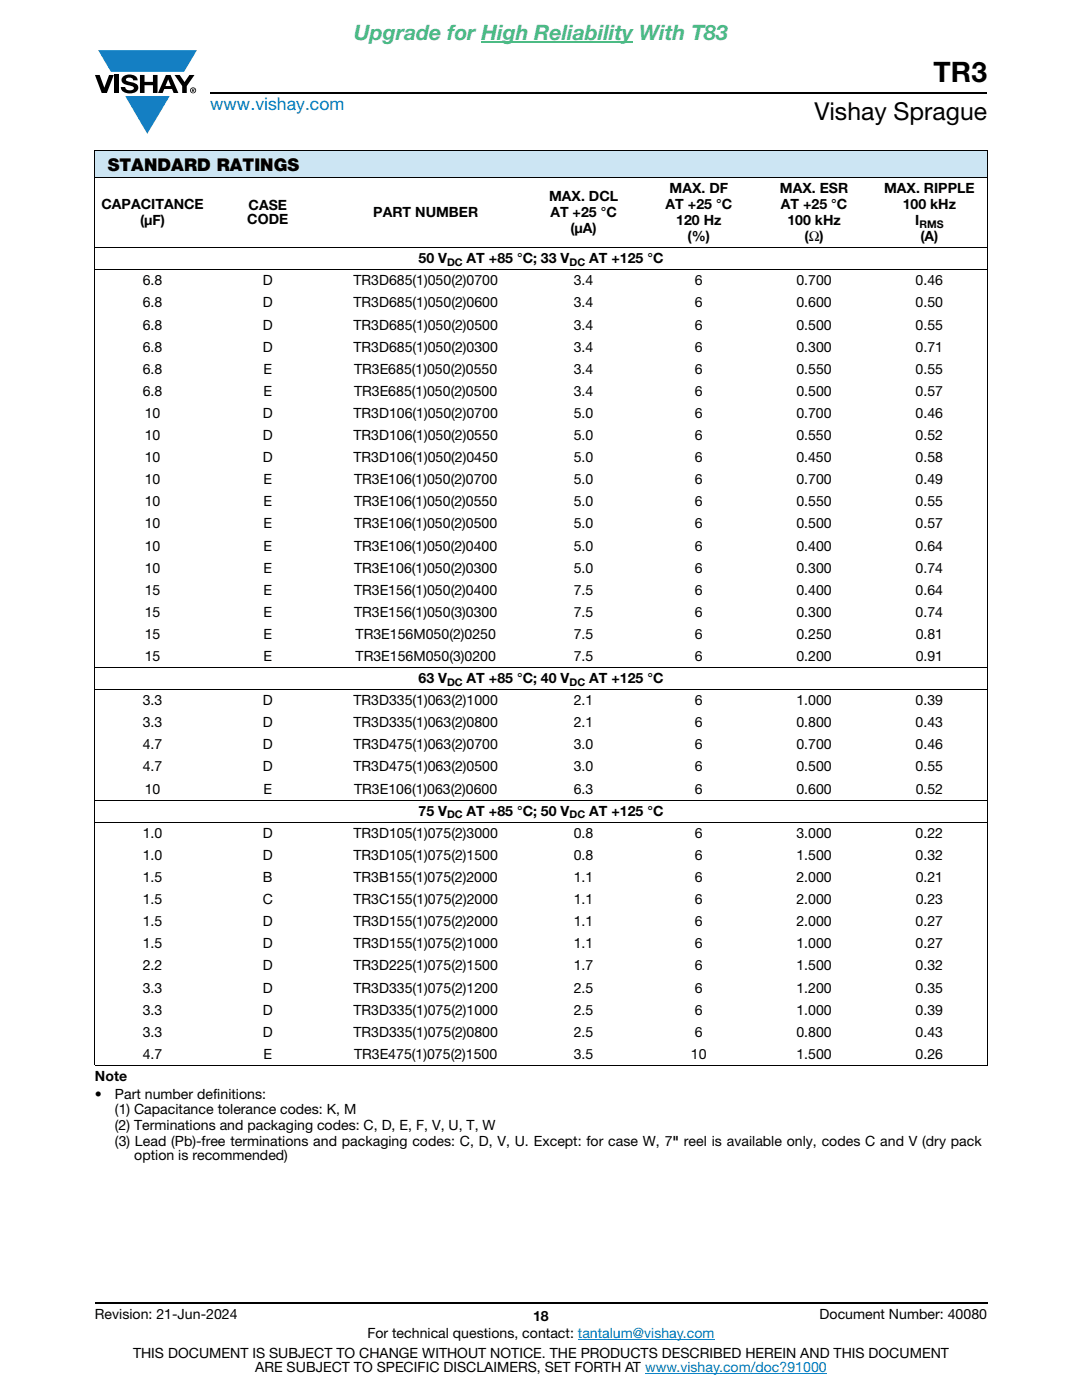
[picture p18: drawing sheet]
<svg xmlns="http://www.w3.org/2000/svg" width="216mm" height="279mm" viewBox="0 0 216 279" stroke-linecap="round" stroke-linejoin="round" font-family="sans-serif">
<defs><g id="words">
<text font-size="5.6" x="186.3" y="16.4">TR3</text>
<text font-size="4.9" x="162.5" y="24">Vishay Sprague</text>
<text font-size="4.2" fill="#4cbb84" x="70.7" y="8">Upgrade for High Reliability With T83</text>
<text font-size="3.5" fill="#007ec4" x="42" y="21.9">www.vishay.com</text>
<text font-size="3.5" x="21.5" y="34.1">STANDARD RATINGS</text>
<g font-size="2.8">
<text x="20.2" y="41.8">CAPACITANCE</text>
<text x="49.6" y="42">CASE</text>
<text x="109.6" y="40.2">MAX. DCL</text>
<text x="132.8" y="41.8">AT +25 °C</text>
<text x="133.6" y="38.6">MAX. DF</text>
<text x="155.6" y="38.6">MAX. ESR</text>
<text x="155.8" y="41.8">AT +25 °C</text>
<text x="176.4" y="38.6">MAX. RIPPLE</text>
<text x="180.1" y="41.8">100 kHz</text>
<text x="27.9" y="45">(μF)</text>
<text x="49.3" y="44.8">CODE</text>
<text x="74.5" y="43.4">PART NUMBER</text>
<text x="109.8" y="43.4">AT +25 °C</text>
<text x="113.8" y="46.5">(μA)</text>
<text x="134.9" y="45">120 Hz</text>
<text x="157.1" y="45">100 kHz</text>
<text x="182.6" y="45">I</text>
<text x="83.5" y="52.6">50 V</text>
<text x="93.1" y="52.6">AT +85 °C; 33 V</text>
<text x="117.6" y="52.6">AT +125 °C</text>
<text x="137.2" y="48.1">(%)</text>
<text x="160.5" y="48.1">(Ω)</text>
<text x="183.6" y="48.1">(A)</text>
<text x="28.5" y="57">6.8</text>
<text x="52.5" y="57">D</text>
<text x="70.5" y="57">TR3D685(1)050(2)0700</text>
<text x="114.5" y="57">3.4</text>
<text x="138.7" y="57">6</text>
<text x="158.9" y="57">0.700</text>
<text x="182.7" y="57">0.46</text>
<text x="28.5" y="61.4">6.8</text>
<text x="28.5" y="65.8">6.8</text>
<text x="52.5" y="61.4">D</text>
<text x="52.5" y="65.8">D</text>
<text x="70.5" y="61.4">TR3D685(1)050(2)0600</text>
<text x="70.5" y="65.8">TR3D685(1)050(2)0500</text>
<text x="114.5" y="61.4">3.4</text>
<text x="114.5" y="65.8">3.4</text>
<text x="138.7" y="61.4">6</text>
<text x="138.7" y="65.8">6</text>
<text x="158.9" y="61.4">0.600</text>
<text x="158.9" y="65.8">0.500</text>
<text x="182.7" y="61.4">0.50</text>
<text x="182.7" y="65.8">0.55</text>
<text x="28.5" y="70.2">6.8</text>
<text x="52.5" y="70.2">D</text>
<text x="70.5" y="70.2">TR3D685(1)050(2)0300</text>
<text x="114.5" y="70.2">3.4</text>
<text x="138.7" y="70.2">6</text>
<text x="158.9" y="70.2">0.300</text>
<text x="182.7" y="70.2">0.71</text>
<text x="28.5" y="74.6">6.8</text>
<text x="52.6" y="74.6">E</text>
<text x="70.7" y="74.6">TR3E685(1)050(2)0550</text>
<text x="114.5" y="74.6">3.4</text>
<text x="138.7" y="74.6">6</text>
<text x="158.9" y="74.6">0.550</text>
<text x="182.7" y="74.6">0.55</text>
<text x="28.5" y="79">6.8</text>
<text x="28.9" y="83.4">10</text>
<text x="52.4" y="83.4">D</text>
<text x="52.6" y="79">E</text>
<text x="70.5" y="83.4">TR3D106(1)050(2)0700</text>
<text x="70.7" y="79">TR3E685(1)050(2)0500</text>
<text x="114.5" y="83.4">5.0</text>
<text x="114.5" y="79">3.4</text>
<text x="138.7" y="83.4">6</text>
<text x="138.7" y="79">6</text>
<text x="158.9" y="83.4">0.700</text>
<text x="158.9" y="79">0.500</text>
<text x="182.7" y="83.4">0.46</text>
<text x="182.7" y="79">0.57</text>
<text x="28.9" y="87.8">10</text>
<text x="52.4" y="87.8">D</text>
<text x="70.5" y="87.8">TR3D106(1)050(2)0550</text>
<text x="114.5" y="87.8">5.0</text>
<text x="138.7" y="87.8">6</text>
<text x="158.9" y="87.8">0.550</text>
<text x="182.7" y="87.8">0.52</text>
<text x="28.9" y="92.2">10</text>
<text x="52.4" y="92.2">D</text>
<text x="70.5" y="92.2">TR3D106(1)050(2)0450</text>
<text x="114.5" y="92.2">5.0</text>
<text x="138.7" y="92.2">6</text>
<text x="158.9" y="92.2">0.450</text>
<text x="182.7" y="92.2">0.58</text>
<text x="28.9" y="96.6">10</text>
<text x="28.9" y="101">10</text>
<text x="52.6" y="96.6">E</text>
<text x="52.6" y="101">E</text>
<text x="70.7" y="96.6">TR3E106(1)050(2)0700</text>
<text x="70.7" y="101">TR3E106(1)050(2)0550</text>
<text x="114.5" y="96.6">5.0</text>
<text x="114.5" y="101">5.0</text>
<text x="138.7" y="96.6">6</text>
<text x="138.7" y="101">6</text>
<text x="158.9" y="96.6">0.700</text>
<text x="158.9" y="101">0.550</text>
<text x="182.7" y="96.6">0.49</text>
<text x="182.7" y="101">0.55</text>
<text x="28.9" y="105.5">10</text>
<text x="52.6" y="105.5">E</text>
<text x="70.7" y="105.5">TR3E106(1)050(2)0500</text>
<text x="114.5" y="105.5">5.0</text>
<text x="138.7" y="105.5">6</text>
<text x="158.9" y="105.5">0.500</text>
<text x="182.7" y="105.5">0.57</text>
<text x="28.9" y="109.9">10</text>
<text x="52.6" y="109.9">E</text>
<text x="70.7" y="109.9">TR3E106(1)050(2)0400</text>
<text x="114.5" y="109.9">5.0</text>
<text x="138.7" y="109.9">6</text>
<text x="158.9" y="109.9">0.400</text>
<text x="182.7" y="109.9">0.64</text>
<text x="28.9" y="114.3">10</text>
<text x="28.9" y="118.7">15</text>
<text x="52.6" y="114.3">E</text>
<text x="52.6" y="118.7">E</text>
<text x="70.7" y="114.3">TR3E106(1)050(2)0300</text>
<text x="70.7" y="118.7">TR3E156(1)050(2)0400</text>
<text x="114.5" y="114.3">5.0</text>
<text x="114.5" y="118.7">7.5</text>
<text x="138.7" y="114.3">6</text>
<text x="138.7" y="118.7">6</text>
<text x="158.9" y="114.3">0.300</text>
<text x="158.9" y="118.7">0.400</text>
<text x="182.7" y="114.3">0.74</text>
<text x="182.7" y="118.7">0.64</text>
<text x="28.9" y="123.1">15</text>
<text x="52.6" y="123.1">E</text>
<text x="70.7" y="123.1">TR3E156(1)050(3)0300</text>
<text x="114.5" y="123.1">7.5</text>
<text x="138.7" y="123.1">6</text>
<text x="158.9" y="123.1">0.300</text>
<text x="182.7" y="123.1">0.74</text>
<text x="28.9" y="127.5">15</text>
<text x="28.9" y="131.9">15</text>
<text x="52.6" y="127.5">E</text>
<text x="52.6" y="131.9">E</text>
<text x="71" y="127.5">TR3E156M050(2)0250</text>
<text x="71" y="131.9">TR3E156M050(3)0200</text>
<text x="114.5" y="127.5">7.5</text>
<text x="114.5" y="131.9">7.5</text>
<text x="138.7" y="127.5">6</text>
<text x="138.7" y="131.9">6</text>
<text x="158.9" y="127.5">0.250</text>
<text x="158.9" y="131.9">0.200</text>
<text x="182.7" y="127.5">0.81</text>
<text x="182.7" y="131.9">0.91</text>
<text x="83.5" y="136.3">63 V</text>
<text x="93.1" y="136.3">AT +85 °C; 40 V</text>
<text x="117.6" y="136.3">AT +125 °C</text>
<text x="28.5" y="140.7">3.3</text>
<text x="52.5" y="140.7">D</text>
<text x="70.5" y="140.7">TR3D335(1)063(2)1000</text>
<text x="114.5" y="140.7">2.1</text>
<text x="138.7" y="140.7">6</text>
<text x="158.9" y="140.7">1.000</text>
<text x="182.7" y="140.7">0.39</text>
<text x="28.5" y="145.2">3.3</text>
<text x="28.5" y="149.6">4.7</text>
<text x="52.5" y="145.2">D</text>
<text x="52.5" y="149.6">D</text>
<text x="70.5" y="145.2">TR3D335(1)063(2)0800</text>
<text x="70.5" y="149.6">TR3D475(1)063(2)0700</text>
<text x="114.5" y="145.2">2.1</text>
<text x="114.5" y="149.6">3.0</text>
<text x="138.7" y="145.2">6</text>
<text x="138.7" y="149.6">6</text>
<text x="158.9" y="145.2">0.800</text>
<text x="158.9" y="149.6">0.700</text>
<text x="182.7" y="145.2">0.43</text>
<text x="182.7" y="149.6">0.46</text>
<text x="28.5" y="154">4.7</text>
<text x="52.5" y="154">D</text>
<text x="70.5" y="154">TR3D475(1)063(2)0500</text>
<text x="114.5" y="154">3.0</text>
<text x="138.7" y="154">6</text>
<text x="158.9" y="154">0.500</text>
<text x="182.7" y="154">0.55</text>
<text x="28.9" y="158.4">10</text>
<text x="52.6" y="158.4">E</text>
<text x="70.7" y="158.4">TR3E106(1)063(2)0600</text>
<text x="114.5" y="158.4">6.3</text>
<text x="138.7" y="158.4">6</text>
<text x="158.9" y="158.4">0.600</text>
<text x="182.7" y="158.4">0.52</text>
<text x="28.5" y="167.2">1.0</text>
<text x="52.5" y="167.2">D</text>
<text x="70.5" y="167.2">TR3D105(1)075(2)3000</text>
<text x="83.5" y="162.8">75 V</text>
<text x="93.1" y="162.8">AT +85 °C; 50 V</text>
<text x="114.5" y="167.2">0.8</text>
<text x="117.6" y="162.8">AT +125 °C</text>
<text x="138.7" y="167.2">6</text>
<text x="158.9" y="167.2">3.000</text>
<text x="182.7" y="167.2">0.22</text>
<text x="28.5" y="171.6">1.0</text>
<text x="52.5" y="171.6">D</text>
<text x="70.5" y="171.6">TR3D105(1)075(2)1500</text>
<text x="114.5" y="171.6">0.8</text>
<text x="138.7" y="171.6">6</text>
<text x="158.9" y="171.6">1.500</text>
<text x="182.7" y="171.6">0.32</text>
<text x="28.5" y="176">1.5</text>
<text x="52.5" y="176">B</text>
<text x="70.5" y="176">TR3B155(1)075(2)2000</text>
<text x="114.5" y="176">1.1</text>
<text x="138.7" y="176">6</text>
<text x="158.9" y="176">2.000</text>
<text x="182.7" y="176">0.21</text>
<text x="28.5" y="180.4">1.5</text>
<text x="28.5" y="184.8">1.5</text>
<text x="52.4" y="180.4">C</text>
<text x="52.5" y="184.8">D</text>
<text x="70.5" y="180.4">TR3C155(1)075(2)2000</text>
<text x="70.5" y="184.8">TR3D155(1)075(2)2000</text>
<text x="114.5" y="180.4">1.1</text>
<text x="114.5" y="184.8">1.1</text>
<text x="138.7" y="184.8">6</text>
<text x="138.7" y="180.4">6</text>
<text x="158.9" y="184.8">2.000</text>
<text x="158.9" y="180.4">2.000</text>
<text x="182.7" y="184.8">0.27</text>
<text x="182.7" y="180.4">0.23</text>
<text x="28.5" y="189.3">1.5</text>
<text x="52.5" y="189.3">D</text>
<text x="70.5" y="189.3">TR3D155(1)075(2)1000</text>
<text x="114.5" y="189.3">1.1</text>
<text x="138.7" y="189.3">6</text>
<text x="158.9" y="189.3">1.000</text>
<text x="182.7" y="189.3">0.27</text>
<text x="28.5" y="193.7">2.2</text>
<text x="52.5" y="193.7">D</text>
<text x="70.5" y="193.7">TR3D225(1)075(2)1500</text>
<text x="114.5" y="193.7">1.7</text>
<text x="138.7" y="193.7">6</text>
<text x="158.9" y="193.7">1.500</text>
<text x="182.7" y="193.7">0.32</text>
<text x="28.5" y="198.1">3.3</text>
<text x="28.5" y="202.5">3.3</text>
<text x="52.5" y="198.1">D</text>
<text x="52.5" y="202.5">D</text>
<text x="70.5" y="198.1">TR3D335(1)075(2)1200</text>
<text x="70.5" y="202.5">TR3D335(1)075(2)1000</text>
<text x="114.5" y="198.1">2.5</text>
<text x="114.5" y="202.5">2.5</text>
<text x="138.7" y="198.1">6</text>
<text x="138.7" y="202.5">6</text>
<text x="158.9" y="198.1">1.200</text>
<text x="158.9" y="202.5">1.000</text>
<text x="182.7" y="198.1">0.35</text>
<text x="182.7" y="202.5">0.39</text>
<text x="28.5" y="206.9">3.3</text>
<text x="52.5" y="206.9">D</text>
<text x="70.5" y="206.9">TR3D335(1)075(2)0800</text>
<text x="114.5" y="206.9">2.5</text>
<text x="138.7" y="206.9">6</text>
<text x="158.9" y="206.9">0.800</text>
<text x="182.7" y="206.9">0.43</text>
<text x="18.9" y="215.7">Note</text>
<text x="28.5" y="211.3">4.7</text>
<text x="52.6" y="211.3">E</text>
<text x="70.7" y="211.3">TR3E475(1)075(2)1500</text>
<text x="114.5" y="211.3">3.5</text>
<text x="137.9" y="211.3">10</text>
<text x="158.9" y="211.3">1.500</text>
<text x="182.7" y="211.3">0.26</text>
<text x="18.9" y="219.2">•</text>
<text x="22.9" y="219.2">Part number definitions:</text>
<text x="22.9" y="222.4">(1) Capacitance tolerance codes: K, M</text>
<text x="22.9" y="225.6">(2) Terminations and packaging codes: C, D, E, F, V, U, T, W</text>
<text x="22.9" y="228.8">(3) Lead (Pb)-free terminations and packaging codes: C, D, V, U. Except: for case W, 7&quot; reel is available only, codes C and V (dry pack</text>
<text x="26.8" y="231.6">option is recommended)</text>
<text x="18.9" y="263.3">Revision: 21-Jun-2024</text>
<text x="106.4" y="263.6">18</text>
<text x="163.6" y="263.3">Document Number: 40080</text>
<text x="73.3" y="267.1">For technical questions, contact: tantalum@vishay.com</text>
<text x="26.5" y="271">THIS DOCUMENT IS SUBJECT TO CHANGE WITHOUT NOTICE. THE PRODUCTS DESCRIBED HEREIN AND THIS DOCUMENT</text>
<text x="50.9" y="273.8">ARE SUBJECT TO SPECIFIC DISCLAIMERS, SET FORTH AT www.vishay.com/doc?91000</text>
</g>
<g font-size="2.1">
<text x="183.5" y="45.5">RMS</text>
<text x="89.2" y="53.1">DC</text>
<text x="113.6" y="53.1">DC</text>
<text x="89.2" y="136.8">DC</text>
<text x="113.6" y="136.8">DC</text>
<text x="89.2" y="163.3">DC</text>
<text x="113.6" y="163.3">DC</text>
</g>
</g></defs>
<g fill="#147fc3">
<path d="M19.6 10h19.7l-2.6 4.3h-1.1h-13.5z"/>
<path d="M25 19.2h8.9l-4.5 7.5z"/>
</g>
<g fill="#000">
<path d="M18.9 15h1l.9 2.5 1-2.5h.9l-1.4 3.6h-1zM22.9 15h.9v3.6h-.9zM24.6 15.3a2.1 2.1 0 0 1 2.8 .3l.1 .4h-.9a.79 .79 0 0 0-.7-.5 .79 .79 0 0 0-.8 .4l.3 .3 1 .2a1.08 1.08 0 0 1 1.2 1 1.08 1.08 0 0 1-1.1 1.2 1.73 1.73 0 0 1-2.4-1.2h.9a.96 .96 0 0 0 .8 .6 .96 .96 0 0 0 .9-.4 1.31 1.31 0 0 0-1.2-.6 1.03 1.03 0 0 1-1.1-.6 1.03 1.03 0 0 1 .2-1.1zM27.9 15h.9v1.3h1.7v-1.3h.9v3.6h-.9v-1.6h-1.7v1.6h-.9zM34.8 15h1.1l.9 1.4 1-1.4h1l-1.5 2.2v1.4h-.9v-1.4z"/>
<path d="M33.6 15.9l.5 1.3h-1.1zM33.1 15l-1.6 3.6h1l.3-.8h1.5l.3 .8h1l-1.6-3.6z"/>
<path d="M38.4 17.8h.2v.2h-.2zM38.3 17.7v.7h.1v-.3l.4 .3-.2-.3 .2-.2-.1-.2z"/>
<path d="M38.1 18a.46 .46 0 0 1 .9 0 .46 .46 0 0 1-.9 0zM37.9 18a.6 .6 0 0 0 1.2 0 .6 .6 0 0 0-1.2 0z"/>
</g>
<path d="M42 18.6h155M18.9 260h178.1" fill="none" stroke="#000" stroke-width=".36"/>
<path d="M96.1 8.3h30.3" fill="none" stroke="#4cbb84" stroke-width=".21"/>
<path d="M115.3 267.3h27.3M128.7 274h36.3" fill="none" stroke="#007ec4" stroke-width=".2"/>
<path d="M18.9 30h178.1v5.5h-178.1z" fill="#cce5f3"/>
<path d="M18.9 30h178.1M18.9 35.5h178.1M18.9 30.1v182.4M197 30.1v182.4M18.9 49.4h178.1M18.9 53.8h178.1M18.9 133.2h178.1M18.9 137.6h178.1M18.9 159.7h178.1M18.9 164.1h178.1M18.9 212.6h178.1" fill="none" stroke="#000" stroke-width=".2"/>
<use href="#words"/>
</svg>
